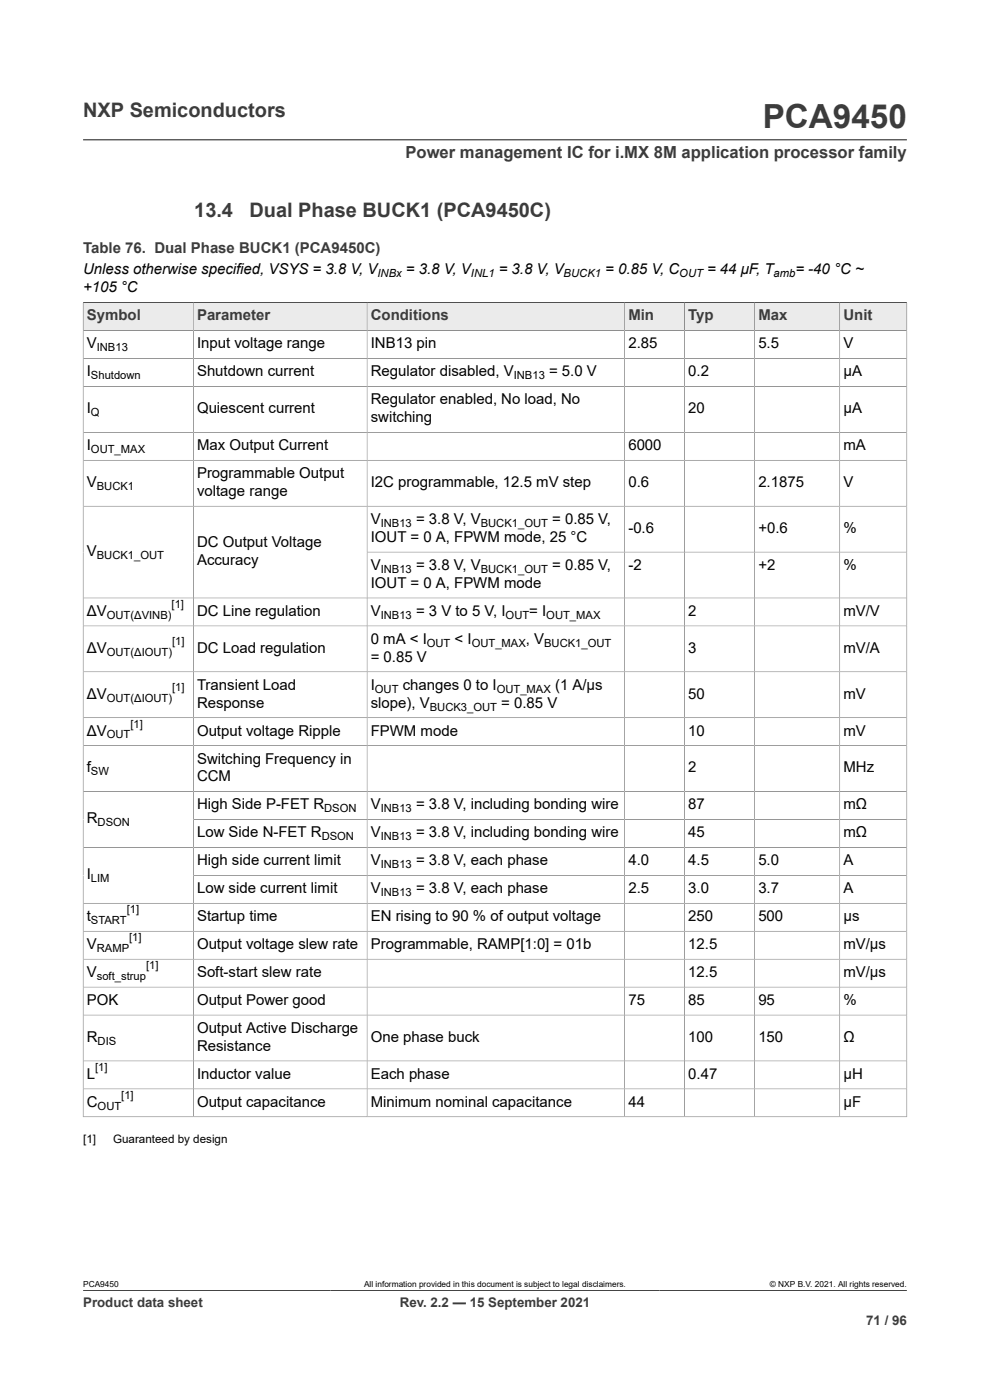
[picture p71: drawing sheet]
<svg xmlns="http://www.w3.org/2000/svg" width="210mm" height="297mm" viewBox="0 0 210 297" stroke-linecap="round" stroke-linejoin="round" font-family="sans-serif">
<defs><g id="words">
<text font-size="7.1" fill="#3c3c3c" x="161.8" y="27.2">PCA9450</text>
<g font-size="4.2" fill="#3c3c3c">
<text x="17.6" y="24.8">NXP Semiconductors</text>
<text x="41.2" y="46">13.4</text>
<text x="52.9" y="46">Dual Phase BUCK1 (PCA9450C)</text>
</g>
<text font-size="3.5" fill="#3c3c3c" x="86" y="33.5">Power management IC for i.MX 8M application processor family</text>
<g font-size="3.2" fill="#3c3c3c">
<text x="17.6" y="53.7">Table 76. Dual Phase BUCK1 (PCA9450C)</text>
<text x="18.4" y="68">Symbol</text>
<text x="41.8" y="68">Parameter</text>
<text x="78.6" y="68">Conditions</text>
<text x="133.3" y="68">Min</text>
<text x="146" y="68">Typ</text>
<text x="160.9" y="68">Max</text>
<text x="178.9" y="68">Unit</text>
</g>
<g font-size="3.2">
<text x="17.6" y="58.2">Unless otherwise specified, VSYS = 3.8 V, V</text>
<text x="86.1" y="58.2">= 3.8 V, V</text>
<text x="105.8" y="58.2">= 3.8 V, V</text>
<text x="128.4" y="58.2">= 0.85 V, C</text>
<text x="150" y="58.2">= 44 μF, T</text>
<text x="168.7" y="58.2">= -40 °C ~</text>
<text x="17.6" y="62">+105 °C</text>
<text x="18.4" y="73.9">V</text>
<text x="41.8" y="73.9">Input voltage range</text>
<text x="78.6" y="73.9">INB13 pin</text>
<text x="133.3" y="73.9">2.85</text>
<text x="160.9" y="73.9">5.5</text>
<text x="178.9" y="73.9">V</text>
<text x="18.4" y="79.8">I</text>
<text x="41.8" y="79.8">Shutdown current</text>
<text x="78.6" y="79.8">Regulator disabled, V</text>
<text x="116.5" y="79.8">= 5.0 V</text>
<text x="146" y="79.8">0.2</text>
<text x="178.9" y="79.8">μA</text>
<text x="18.4" y="87.7">I</text>
<text x="41.8" y="87.7">Quiescent current</text>
<text x="78.6" y="85.8">Regulator enabled, No load, No</text>
<text x="78.6" y="89.6">switching</text>
<text x="146" y="87.7">20</text>
<text x="178.9" y="87.7">μA</text>
<text x="18.4" y="95.5">I</text>
<text x="41.8" y="95.5">Max Output Current</text>
<text x="133.3" y="95.5">6000</text>
<text x="178.9" y="95.5">mA</text>
<text x="41.8" y="101.4">Programmable Output</text>
<text x="18.4" y="103.3">V</text>
<text x="41.8" y="105.2">voltage range</text>
<text x="78.6" y="103.3">I2C programmable, 12.5 mV step</text>
<text x="133.3" y="103.3">0.6</text>
<text x="160.9" y="103.3">2.1875</text>
<text x="178.9" y="103.3">V</text>
<text x="78.6" y="111.2">V</text>
<text x="88.3" y="111.2">= 3.8 V, V</text>
<text x="117.1" y="111.2">= 0.85 V,</text>
<text x="133.3" y="113.1">-0.6</text>
<text x="160.9" y="113.1">+0.6</text>
<text x="178.9" y="113.1">%</text>
<text x="18.4" y="117.9">V</text>
<text x="41.8" y="116">DC Output Voltage</text>
<text x="41.8" y="119.8">Accuracy</text>
<text x="78.6" y="115">IOUT = 0 A, FPWM mode, 25 °C</text>
<text x="78.6" y="120.9">V</text>
<text x="78.6" y="124.7">IOUT = 0 A, FPWM mode</text>
<text x="88.3" y="120.9">= 3.8 V, V</text>
<text x="117.1" y="120.9">= 0.85 V,</text>
<text x="133.3" y="120.9">-2</text>
<text x="160.9" y="120.9">+2</text>
<text x="178.9" y="120.9">%</text>
<text x="18.4" y="130.6">ΔV</text>
<text x="41.8" y="130.6">DC Line regulation</text>
<text x="78.6" y="130.6">V</text>
<text x="88.3" y="130.6">= 3 V to 5 V, I</text>
<text x="112.3" y="130.6">= I</text>
<text x="146" y="130.6">2</text>
<text x="178.9" y="130.6">mV/V</text>
<text x="78.6" y="136.6">0 mA &lt; I</text>
<text x="96.4" y="136.6">&lt; I</text>
<text x="111.6" y="136.6">, V</text>
<text x="18.4" y="138.5">ΔV</text>
<text x="41.8" y="138.5">DC Load regulation</text>
<text x="78.6" y="140.4">= 0.85 V</text>
<text x="146" y="138.5">3</text>
<text x="178.9" y="138.5">mV/A</text>
<text x="18.4" y="148.2">ΔV</text>
<text x="41.8" y="146.3">Transient Load</text>
<text x="78.6" y="146.3">I</text>
<text x="85.4" y="146.3">changes 0 to I</text>
<text x="117.7" y="146.3">(1 A/μs</text>
<text x="146" y="148.2">50</text>
<text x="178.9" y="148.2">mV</text>
<text x="41.8" y="150.1">Response</text>
<text x="78.6" y="150.1">slope), V</text>
<text x="106.3" y="150.1">= 0.85 V</text>
<text x="18.4" y="156">ΔV</text>
<text x="41.8" y="156">Output voltage Ripple</text>
<text x="41.8" y="162">Switching Frequency in</text>
<text x="78.6" y="156">FPWM mode</text>
<text x="146" y="156">10</text>
<text x="178.9" y="156">mV</text>
<text x="18.4" y="163.9">f</text>
<text x="41.8" y="165.8">CCM</text>
<text x="146" y="163.9">2</text>
<text x="178.9" y="163.9">MHz</text>
<text x="41.8" y="171.7">High Side P-FET R</text>
<text x="78.6" y="171.7">V</text>
<text x="88.3" y="171.7">= 3.8 V, including bonding wire</text>
<text x="146" y="171.7">87</text>
<text x="178.9" y="171.7">mΩ</text>
<text x="18.4" y="174.7">R</text>
<text x="41.8" y="177.6">Low Side N-FET R</text>
<text x="78.6" y="177.6">V</text>
<text x="88.3" y="177.6">= 3.8 V, including bonding wire</text>
<text x="146" y="177.6">45</text>
<text x="178.9" y="177.6">mΩ</text>
<text x="41.8" y="183.6">High side current limit</text>
<text x="78.6" y="183.6">V</text>
<text x="88.3" y="183.6">= 3.8 V, each phase</text>
<text x="133.3" y="183.6">4.0</text>
<text x="146" y="183.6">4.5</text>
<text x="160.9" y="183.6">5.0</text>
<text x="178.9" y="183.6">A</text>
<text x="18.4" y="186.5">I</text>
<text x="41.8" y="189.5">Low side current limit</text>
<text x="78.6" y="189.5">V</text>
<text x="88.3" y="189.5">= 3.8 V, each phase</text>
<text x="133.3" y="189.5">2.5</text>
<text x="146" y="189.5">3.0</text>
<text x="160.9" y="189.5">3.7</text>
<text x="178.9" y="189.5">A</text>
<text x="18.4" y="195.4">t</text>
<text x="41.8" y="195.4">Startup time</text>
<text x="78.6" y="195.4">EN rising to 90 % of output voltage</text>
<text x="146" y="195.4">250</text>
<text x="160.9" y="195.4">500</text>
<text x="178.9" y="195.4">μs</text>
<text x="18.4" y="201.3">V</text>
<text x="41.8" y="201.3">Output voltage slew rate</text>
<text x="78.6" y="201.3">Programmable, RAMP[1:0] = 01b</text>
<text x="146" y="201.3">12.5</text>
<text x="178.9" y="201.3">mV/μs</text>
<text x="18.4" y="207.3">V</text>
<text x="41.8" y="207.3">Soft-start slew rate</text>
<text x="146" y="207.3">12.5</text>
<text x="178.9" y="207.3">mV/μs</text>
<text x="18.4" y="213.2">POK</text>
<text x="41.8" y="213.2">Output Power good</text>
<text x="133.3" y="213.2">75</text>
<text x="146" y="213.2">85</text>
<text x="160.9" y="213.2">95</text>
<text x="178.9" y="213.2">%</text>
<text x="18.4" y="221">R</text>
<text x="41.8" y="219.1">Output Active Discharge</text>
<text x="78.6" y="221">One phase buck</text>
<text x="146" y="221">100</text>
<text x="160.9" y="221">150</text>
<text x="178.9" y="221">Ω</text>
<text x="41.8" y="222.9">Resistance</text>
<text x="18.4" y="228.9">L</text>
<text x="41.8" y="228.9">Inductor value</text>
<text x="78.6" y="228.9">Each phase</text>
<text x="146" y="228.9">0.47</text>
<text x="178.9" y="228.9">µH</text>
<text x="18.4" y="234.8">C</text>
<text x="41.8" y="234.8">Output capacitance</text>
<text x="78.6" y="234.8">Minimum nominal capacitance</text>
<text x="133.3" y="234.8">44</text>
<text x="178.9" y="234.8">μF</text>
</g>
<g font-size="2.8" fill="#3c3c3c">
<text x="17.6" y="277.3">Product data sheet</text>
<text x="84.8" y="277.3">Rev. 2.2 — 15 September 2021</text>
<text x="183.7" y="281">71 / 96</text>
</g>
<g font-size="2.5">
<text x="17.6" y="242.6">[1]</text>
<text x="24" y="242.6">Guaranteed by design</text>
</g>
<g font-size="2.4">
<text x="80.1" y="58.8">INBx</text>
<text x="99.9" y="58.8">INL1</text>
<text x="119.6" y="58.8">BUCK1</text>
<text x="144.1" y="58.8">OUT</text>
<text x="164.1" y="58.8">amb</text>
<text x="20.5" y="74.5">INB13</text>
<text x="19.3" y="80.5">Shutdown</text>
<text x="109" y="80.5">INB13</text>
<text x="19.3" y="88.3">Q</text>
<text x="19.3" y="96.1">OUT_MAX</text>
<text x="20.5" y="104">BUCK1</text>
<text x="80.8" y="111.8">INB13</text>
<text x="102" y="111.8">BUCK1_OUT</text>
<text x="20.5" y="118.6">BUCK1_OUT</text>
<text x="80.8" y="121.5">INB13</text>
<text x="102" y="121.5">BUCK1_OUT</text>
<text x="22.6" y="131.3">OUT(ΔVINB)</text>
<text x="36.4" y="129">[1]</text>
<text x="80.8" y="131.3">INB13</text>
<text x="107.3" y="131.3">OUT</text>
<text x="115.9" y="131.3">OUT_MAX</text>
<text x="36.5" y="136.8">[1]</text>
<text x="90.5" y="137.2">OUT</text>
<text x="100.1" y="137.2">OUT_MAX</text>
<text x="115.4" y="137.2">BUCK1_OUT</text>
<text x="22.6" y="139.1">OUT(ΔIOUT)</text>
<text x="22.6" y="148.8">OUT(ΔIOUT)</text>
<text x="36.5" y="146.6">[1]</text>
<text x="79.5" y="146.9">OUT</text>
<text x="105.4" y="146.9">OUT_MAX</text>
<text x="27.7" y="154.4">[1]</text>
<text x="91.2" y="150.7">BUCK3_OUT</text>
<text x="22.6" y="156.7">OUT</text>
<text x="19.3" y="164.5">SW</text>
<text x="68.8" y="172.3">DSON</text>
<text x="80.8" y="172.3">INB13</text>
<text x="20.7" y="175.3">DSON</text>
<text x="68.2" y="178.3">DSON</text>
<text x="80.8" y="178.3">INB13</text>
<text x="80.8" y="184.2">INB13</text>
<text x="19.3" y="187.1">LIM</text>
<text x="80.8" y="190.1">INB13</text>
<text x="19.3" y="196">START</text>
<text x="26.9" y="193.8">[1]</text>
<text x="20.5" y="202">RAMP</text>
<text x="27.4" y="199.7">[1]</text>
<text x="20.5" y="207.9">soft_strup</text>
<text x="31" y="205.6">[1]</text>
<text x="20.7" y="221.6">DIS</text>
<text x="20.2" y="227.2">[1]</text>
<text x="25.7" y="233.1">[1]</text>
<text x="20.7" y="235.4">OUT</text>
</g>
<g font-size="1.8">
<text x="17.6" y="273.1">PCA9450</text>
<text x="77.2" y="273.1">All information provided in this document is subject to legal disclaimers.</text>
<text x="163.3" y="273.1">© NXP B.V. 2021. All rights reserved.</text>
</g>
</g></defs>
<path d="M17.6 29.7h174.8M17.6 64.2h174.8" fill="none" stroke="#3c3c3c" stroke-width=".21"/>
<path d="M17.7 64.3h23.2v5.8h-23.2z" fill="#ebebeb"/>
<path d="M17.6 64.2h23.4v5.9h-23.4z" fill="none" stroke="#3c3c3c" stroke-width=".21"/>
<path d="M41.1 64.3h36.7v5.8h-36.7z" fill="#ebebeb"/>
<path d="M41 64.2h36.9v5.9h-36.9z" fill="none" stroke="#3c3c3c" stroke-width=".21"/>
<path d="M77.9 64.3h54.5v5.8h-54.5z" fill="#ebebeb"/>
<path d="M77.9 64.2h54.6v5.9h-54.6z" fill="none" stroke="#3c3c3c" stroke-width=".21"/>
<path d="M132.6 64.3h12.5v5.8h-12.5z" fill="#ebebeb"/>
<path d="M132.5 64.2h12.7v5.9h-12.7z" fill="none" stroke="#3c3c3c" stroke-width=".21"/>
<path d="M145.3 64.3h14.7v5.8h-14.7z" fill="#ebebeb"/>
<path d="M145.2 64.2h14.9v5.9h-14.9z" fill="none" stroke="#3c3c3c" stroke-width=".21"/>
<path d="M160.2 64.3h17.9v5.8h-17.9z" fill="#ebebeb"/>
<path d="M160.1 64.2h18v5.9h-18z" fill="none" stroke="#3c3c3c" stroke-width=".21"/>
<path d="M178.2 64.3h14.1v5.8h-14.1z" fill="#ebebeb"/>
<g fill="none" stroke="#3c3c3c" stroke-width=".21">
<path d="M17.6 76.1h174.8M41 70.1v166.8M77.9 70.1v166.8M132.5 70.1v166.8M145.2 70.1v166.8M160.1 70.1v166.8M192.4 70.1h-174.8v166.9M17.6 82h174.8M17.6 91.7h174.8M17.6 97.6h174.8M17.6 107.4h174.8M77.9 117.1h114.5"/>
<path d="M17.6 126.9h174.8M17.6 132.8h174.8M17.6 142.5h174.8M17.6 152.3h174.8M17.6 158.2h174.8M17.6 167.9h174.8M17.6 179.8h174.8M41 173.8h151.4M17.6 191.6h174.8M17.6 197.6h174.8M41 185.7h151.4M17.6 203.5h174.8"/>
<path d="M17.6 209.4h174.8M17.6 215.3h174.8M17.6 236.9h174.8M17.6 225.1h174.8M17.6 231h174.8M178.1 236.9v-172.7h14.3v172.8M17.6 273.8h174.8"/>
</g>
<use href="#words"/>
</svg>
